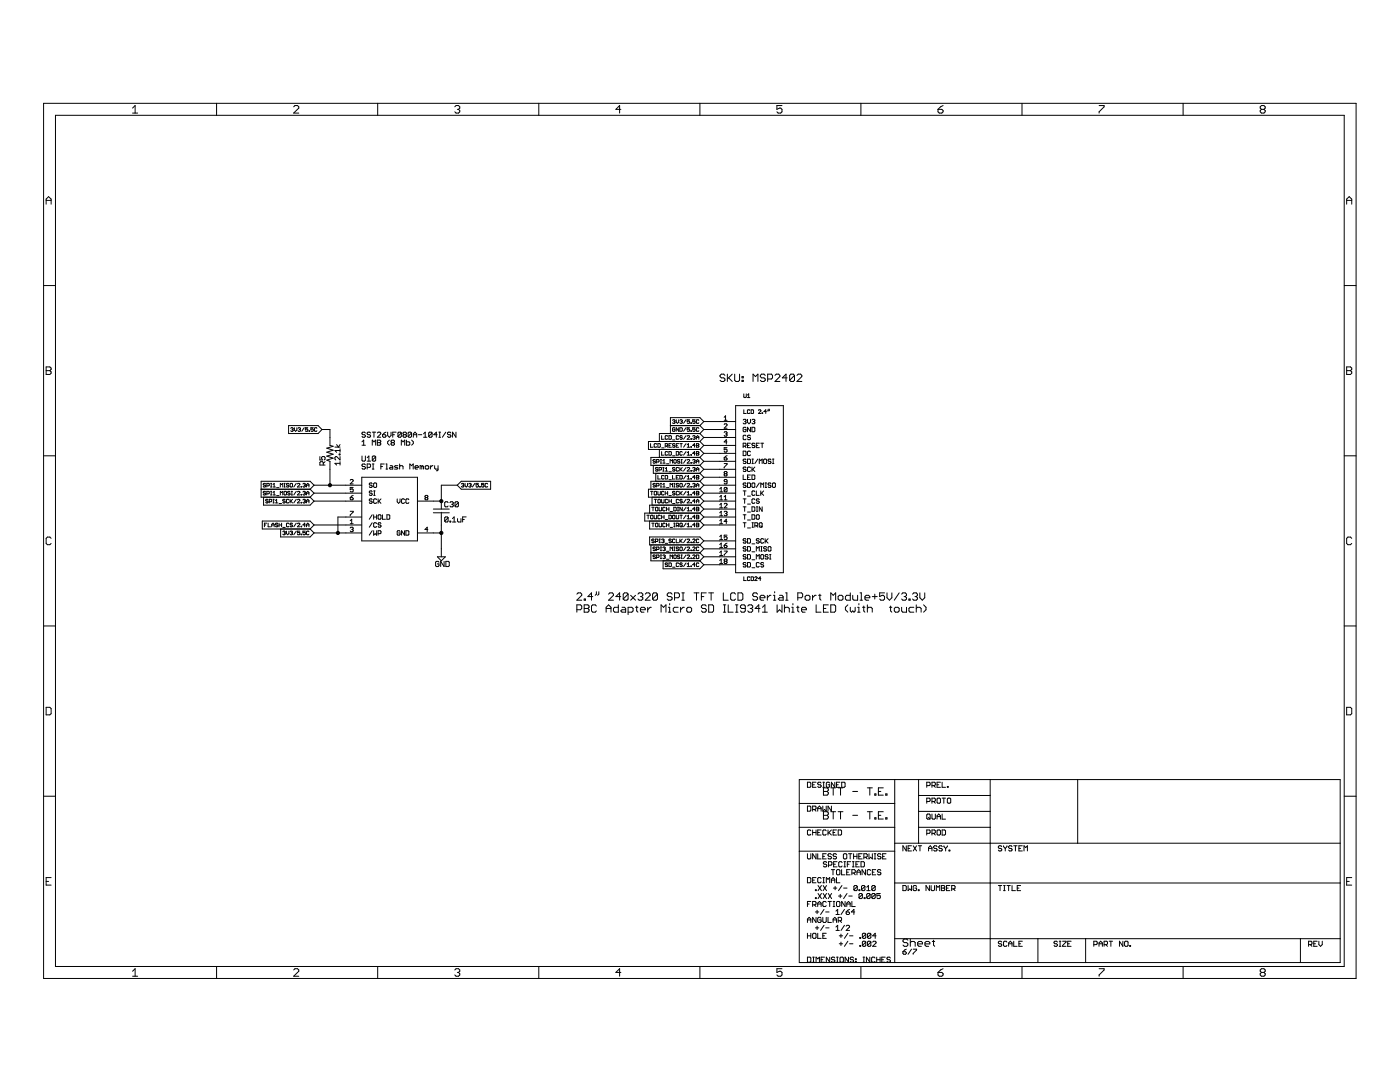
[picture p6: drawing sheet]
<svg xmlns="http://www.w3.org/2000/svg" width="279mm" height="216mm" viewBox="0 0 279 216" stroke-linecap="round" stroke-linejoin="round" font-family="sans-serif">
<g fill="none" stroke="#000" stroke-width=".2">
<path d="M8.7 20.6h261.9v174.6h-261.9zM9.2 40h1M11.1 23h257.2v169.8h-257.2zM26.5 21.6l.5-.5v1.5M26.5 22.6h1M43.2 20.6v2.4M58.6 21.3l.3-.2h.5l.2 .2v.3l-1 1h1M75.4 20.6v2.4M90.8 21.3l.2-.2h.5l.3 .2v.3l-.3 .2M91.3 21.8h.2M91.5 21.8l.3 .3v.2l-.3 .3h-.5l-.2-.3M107.5 20.6v2.4"/>
<path d="M123.9 21.8h-1l.8-.7v1.5M139.7 20.6v2.4M156.1 21.1h-1.1v.7l.6-.2h.2l.3 .2v.5l-.3 .3h-.5l-.3-.3M171.8 20.6v2.4M187.2 21.8h.8l.2 .3v.2l-.2 .3h-.5l-.3-.3zM188.2 21.1l-.5 .2-.5 .5M204 20.6v2.4M219.4 21.1h.9v.2l-.9 1v.3M236.1 20.6v2.4M251.8 21.8l-.3-.2v-.3l.3-.2h.4l.3 .2v.3l-.3 .2M251.8 21.8l-.3 .3v.2l.3 .3h.4l.3-.3v-.2l-.3-.3M251.8 21.8h.4"/>
<path d="M268.8 40h1M8.7 57h2.4M9.2 40.7v-1l.5-.5 .5 .5v1M268.3 57h2.3M268.8 40.7v-1l.5-.5 .5 .5v1M9.2 73.2h.7l.3 .2v.3l-.3 .3 .3 .2v.3l-.3 .2h-.7zM9.2 74h.7M144.7 74.9l-.3-.2h-.4l-.3 .2v.2l.3 .3h.4l.3 .2v.3l-.3 .2h-.4l-.3-.2M145.2 74.7v1.4M145.4 75.4l.7 .7M146.1 74.7l-.9 .9M146.6 74.7v1.2l.3 .2h.5l.2-.2v-1.2"/>
<path d="M148.1 75.1h.2v.3h-.2zM148.1 75.9h.2v.2h-.2zM148.4 78.6l.1 .7 .4-.1v-.6M149.2 79.3h.4M149.2 78.8l.2-.2v.7M150.3 76.1v-1.4l.5 .4 .5-.4v1.4M152.7 74.9l-.2-.2h-.5l-.3 .2v.2l.3 .3h.5l.2 .2v.3l-.2 .2h-.5l-.3-.2M153.2 75.6h.7l.3-.2v-.5l-.3-.2h-.7v1.4M154.7 74.9l.2-.2h.5l.2 .2v.2l-.9 1h.9M157.1 75.4h-1l.8-.7v1.4M158.6 74.9l-1 1M158.6 74.9l-.3-.2h-.5l-.2 .2v1"/>
<path d="M158.6 74.9v1l-.3 .2h-.5l-.2-.2M159 74.9l.3-.2h.5l.2 .2v.2l-1 1h1M268.8 73.2h.7l.3 .2v.3l-.3 .3 .3 .2v.3l-.3 .2h-.7zM268.8 74h.7M8.7 91h2.4M52.1 97.6h9.8M52.6 99.2v1.6h9.3l.8-.8M53 98.2l-.1-.2-.4 .2 .2 .2 .3 .1-.1 .3-.4-.1M53 96.6l-.3-.1-.2 .2 .4 .1 .1 .3-.1 .1-.4-.1M53.3 96.9l.4-.1-.1-.3h-.3v.7M53.3 98.5l.4-.1-.1-.4h-.3v.8M53.5 99.8l-.1-.2-.4 .2 .1 .2 .4 .1-.1 .3-.4-.2"/>
<path d="M54 96.5h.2M54 97.2h.2M54 98h.2M54 98.8h.2M54.1 96.5v.7M54.1 98v.8M54.5 97.2h.5M54.5 96.7l.2-.2v.7M54.5 98.3l.2-.3v.8M54.5 98.8h.5M54.5 99.6h.2M54.6 99.6v.8"/>
<path d="M55 99.9l.2-.3v.8M55.2 98.9h.5M55.2 97.3h.5M55.9 97.2v-.7l.3 .2 .2-.2v.7M55.9 98.8v-.8l.3 .3 .2-.3v.8M56.7 96.5h.2M56.7 97.2h.2M56.8 98l.4 .2v.5l-.2 .1-.3-.1zM56.8 96.5v.7M56.9 99.8l-.1-.2-.4 .2 .2 .2 .3 .1-.1 .3-.4-.2M57.6 84.9h5.9l.8 .8-.8 .8h-5.9zM57.7 96.6l-.4-.1-.1 .2 .3 .1 .2 .3-.2 .1-.3-.1"/>
<path d="M57.7 99.8l-.2-.2-.3 .2v.4l.1 .2 .4-.2M57.9 98.2l-.1-.2-.4 .2 .1 .2 .4 .1-.1 .3-.4-.1M57.9 96.6l.1-.1 .4 .1v.5l-.1 .1-.4-.1zM57.9 99.6v.8M58 85.5l.4-.2 .1 .2-.1 .2M58 100l.4 .4M58.1 98h.3M58.1 98.8h.3M58.3 98v.8M58.3 85.7h.1M58.4 85.7l.1 .1-.1 .3-.4-.1M58.4 99.6l-.5 .5"/>
<path d="M58.8 85.3v.5l.2 .3 .2-.3v-.5M59.1 98l-.5 .8M59.1 96.5l-.5 .7M59.1 99.6l-.5 .8M59.4 98.2l.1-.2 .3 .2-.4 .6h.4M59.4 96.6l.1-.1 .3 .1-.4 .6h.4M59.4 99.8l.1-.2 .3 .2-.4 .6h.4M59.5 85.5l.3-.2 .2 .2-.2 .2M59.7 85.7h.1M59.8 85.7l.2 .1-.2 .3-.3-.1M60.1 97.1l.1 .1zM60.1 98.7l.1 .1z"/>
<path d="M60.5 96.6l.3-.1 .1 .1-.1 .2M60.5 98.2l.3-.2 .1 .2-.1 .2M60.5 99.8l.3-.2 .1 .2-.1 .2M60.7 100h.1M60.7 98.4h.1M60.7 96.8h.1M60.7 85.3l-.5 .8M60.8 96.8l.1 .1-.1 .3-.3-.1M60.8 98.4l.1 .1-.1 .3-.3-.1M60.8 100l.1 .1-.1 .3-.3-.2M61.2 100h.5M61.2 98.4h.5"/>
<path d="M61.2 96.8h.5M61.2 97.2v-.5l.2-.2 .3 .2v.5M61.2 98.8v-.5l.2-.3 .3 .3v.5M61.4 85.3h-.5v.4l.3-.1 .2 .1-.1 .4-.4-.1M61.7 86l.1 .1zM61.9 97.6l.8 .8M61.9 99.2l.8 .8M62.5 85.3h-.5v.4l.3-.1 .2 .1-.1 .4-.4-.1M62.7 100h9.5M62.7 98.4h9.5M62.7 96.8h9.5M62.7 96.8l-.8-.8h-9.8v3.2h9.8"/>
<path d="M62.7 98.4l-.8 .8M62.7 96.8l-.8 .8M63.2 85.5l-.1-.2-.3 .2v.5l.1 .1 .3-.1M63.8 91.1v.7h.5l-.1-.5 .1-.2h.4l.2 .2v.3l-.2 .2M64.3 85.7h1.5v3.2l.7 .1-1.3 .4 1.3 .4-1.3 .4 1.3 .4-1.3 .4 1.3 .4-1.3 .4 .6 .3v4.7M64.5 92.8v-.5l-.2-.2h-.3l-.2 .2v.5h1.1M64.9 92.1l-.4 .4M66.8 89.2h1.1M67.2 88.7l.3 .5 .4-.5M67.7 90.6h.2v.2h-.2zM67.9 92.5h-1.1l.4 .3M67.9 89.6v.7"/>
<path d="M67.9 91.1v.7l-.7-.7h-.2l-.2 .2v.3l.2 .2M67.9 92.1v.7M67.9 89.9h-1.1l.4 .4M69.9 95.8l.1-.1 .5 .1-.6 .8h.6M69.9 99.3h.4l.2 .3-.5 .1zM70.5 97.3h-.6v.4l.3-.1 .3 .1-.2 .4-.4-.1M70.5 98.8l-.6 .5M72.2 95.2h11.1v12.7h-11.1zM72.2 91v.8l.2 .2h.3l.2-.2v-.8M72.2 88.8h.7M72.2 88.2l.4-.4v1M72.9 86.4l-.2-.2h-.3l-.2 .2 .2 .3h.3l.2 .2-.2 .3h-.3l-.2-.1"/>
<path d="M72.9 92.8l-.2-.2h-.3l-.2 .2 .2 .3h.3l.2 .2-.2 .3h-.3l-.2-.2M73.3 92h.7M73.3 91.3l.3-.3v1M73.3 93.3h.5l.2-.2v-.3l-.2-.2h-.5v1M74 86.4l-.2-.2h-.4l-.1 .4 .1 .1h.4l.2 .4-.2 .1h-.4l-.1-.1M74.3 99.7l-.2-.2-.4 .2 .2 .3 .4 .1-.2 .3-.4-.1M74.3 96.5l-.2-.1-.4 .1 .2 .3 .4 .2-.2 .3-.4-.2M74.3 98.1l-.2-.1-.4 .1 .2 .3 .4 .2-.2 .2-.4-.1M74.3 88.8v-1l.3 .4 .4-.4v1M74.3 92.6h.3M74.3 93.6h.3M74.3 86.2h.7"/>
<path d="M74.5 92.6v1M74.6 96.5l.1-.1 .5 .1v.6l-.2 .2-.4-.2zM74.6 98h.3M74.6 98.8h.3M74.6 86.2v1M74.7 98v.8M75 91.2l-.2-.2h-.3l-.2 .2v.6M75 91.2v.6l-.2 .2h-.3l-.2-.2M75 91.2l-.7 .6M75.2 99.7l-.2-.2-.4 .2v.6l.1 .1 .5-.1M75.3 87.8h.5l.2 .2-.2 .3 .2 .4-.2 .1h-.5zM75.3 86.4l.2-.2h.3l.2 .2v.2l-.7 .6h.7"/>
<path d="M75.3 88.3h.5M75.5 99.5v.9M75.6 100l.4 .4M76 93.1h.3M76 99.5l-.5 .6M76.3 86.7h.6l.1 .4-.1 .1h-.4l-.2-.1zM76.7 92.6h-.7v1M77 92.6h.2v1M77 93.6h.4M77 86.2l-.7 .5M77.4 86.2v.7l.3 .3 .3-.3v-.7M77.7 87.8l-.3 .4v.3l.3 .3"/>
<path d="M77.9 92.9h.3l.2 .2v.5h-.5l-.2-.2 .2-.1h.5M78.2 88.3l-.2 .2 .2 .3h.3l.2-.1-.2-.4M78.2 88.3l-.2-.1 .2-.4h.3l.2 .2-.2 .3M78.2 88.3h.3M78.4 86.7h.3M79.1 86.2h-.7v1M79.3 99.5v.6l.2 .3 .3-.3v-.6M79.4 92.9h-.5l-.2 .2 .7 .3-.2 .2h-.5M79.8 93.1l.1-.2h.4l.1 .2v.5M79.8 92.6v1M80.1 86.4l-.2-.2h-.3l-.2 .2v.7M80.1 86.4v.7l-.2 .1h-.3l-.2-.1"/>
<path d="M80.1 88.8v-1l.3 .4 .4-.4v1M80.1 86.4l-.7 .7M80.6 86.7l-.2-.1 .2-.4h.3l.2 .2-.2 .3M80.6 86.7l-.2 .2 .2 .3h.3l.2-.1-.2-.4M80.6 86.7h.3M80.7 99.7l-.1-.2-.5 .2v.6l.2 .1 .4-.1M81.1 87.8v1h.5l.2-.1v-.4l-.2-.1h-.5M81.6 99.7l-.2-.2-.4 .2v.6l.2 .1 .4-.1M81.8 93.6v-1l.3 .3 .4-.3v1M82.1 86.4v.7l-.1 .1h-.4l-.2-.1M82.1 86.4l-.7 .7M82.1 86.4l-.1-.2h-.4l-.2 .2v.7"/>
<path d="M82.1 87.8l.4 .4v.3l-.4 .3M82.5 87.2v-.6l.3-.4 .4 .4v.6M82.5 86.7h.7M82.8 93.3h.7l-.2-.4h-.3l-.2 .2v.3l.2 .2h.3M83.3 100h4.8M83.5 86.7h.7M84.2 93.1l-.4-.2v.7M84.2 93.1v.5M84.2 93.1l.1-.2 .2 .2v.5M84.5 86.6l.4-.4v1M84.5 87.2h.7M85 99.3l-.2 .1 .2 .3 .4-.1-.1-.3"/>
<path d="M85 99.3h.3M85 99.3l-.2-.2 .2-.3 .4 .2-.1 .3M85 92.9h.4l.2 .2v.3l-.2 .2h-.4l-.1-.2v-.3zM85.9 92.9v.7M86.2 86.4l-.6 .7M86.2 86.4l-.1-.2h-.4l-.1 .2v.7M86.2 86.4v.7l-.1 .1h-.4l-.1-.1M86.4 92.9l-.5 .4M86.7 92.9v.5l.2 .2h.5M87.2 86.7h-.6l.5-.5v1M87.4 92.9v.9l-.3 .1M87.6 86.2h.3"/>
<path d="M87.6 87.2h.3M87.8 86.2v1M89 86.2l-.7 1M90 86.4l-.2-.2h-.3l-.2 .2 .2 .3h.3l.2 .2-.2 .3h-.3l-.2-.1M91 86.2v1l-.7-1v1M91.2 96.8h-3.1v4.8M91.2 96.8l.9-.8h5.8v1.6h-5.8zM92.1 96.6l.3-.1 .2 .1-.2 .2M92.3 96.8h.1M92.4 96.8l.2 .1-.2 .3-.3-.1M92.8 96.5v.4l.2 .3 .3-.3v-.4M93.5 96.6l.4-.1 .1 .1-.1 .2"/>
<path d="M93.8 96.8h.1M93.9 96.8l.1 .1-.1 .3-.4-.1M94.8 96.5l-.5 .7M95.5 96.5h-.5v.3l.2-.1 .3 .1-.1 .4-.4-.1M95.7 97.1l.1 .1zM96.6 96.5h-.5v.3l.2-.1 .3 .1-.1 .4-.4-.1M97.3 96.6l-.1-.1-.4 .1v.5l.1 .1 .4-.1M129.8 88.5v.7h.5M129.8 98h.5M130.1 98v.8M130.1 99.2v1.6M130.4 92.9v1.5h9.3"/>
<path d="M130.6 99.6h.4M130.7 98l.3 .2-.1 .6-.3-.1zM130.8 96.6l-.3-.1-.2 .2 .4 .1 .1 .3-.1 .1-.4-.1M130.8 91.8l-.3-.1-.2 .2 .4 .2 .1 .2-.1 .1-.4-.1M130.8 99.6v.8M130.9 94.4v1.6M131 96.9l.5-.1-.1-.3h-.4v.7M131 88.6l-.1-.1-.3 .1v.5l.1 .1 .3-.1M131 92.2l.5-.1-.1-.4h-.4v.7M131.3 99.8l.1-.2 .4 .2v.4l-.1 .2-.4-.2zM131.3 93.4l-.4-.1-.1 .2 .4 .1 .1 .3-.1 .1-.4-.1M131.3 88.5l.5 .1v.5l-.1 .1h-.4z"/>
<path d="M131.3 94.9v.7h.5M131.3 98v.7l.1 .1 .4-.1v-.7M131.5 93.8h.4l.1-.4-.5-.1v.7M131.6 89.7v1.6M131.8 96.5h.2M131.8 97.2h.2M131.8 91.7h.2M131.8 92.4h.2M131.9 91.7v.7M131.9 96.5v.7M132 89.4h.5M132 86.9v.8h.5"/>
<path d="M132 90.1v.7h.5M132 99.6l.1 .8 .4-.2v-.6M132.3 97.2h.5M132.3 91.9l.2-.2v.7M132.3 96.7l.2-.2v.7M132.3 92.4h.5M132.3 93.3h.2M132.3 94h.2M132.4 93.3v.7M132.5 98.2l-.1-.2-.4 .2 .1 .6 .4-.1M132.5 95l-.1-.1-.4 .1 .1 .6 .4-.1M132.8 98.4h.4"/>
<path d="M132.8 89h.3l.1-.4-.4-.1v.7M132.8 94.9l.4 .1v.5l-.1 .1h-.3zM132.8 98v.8M132.8 93.5l.2-.2v.7M132.8 94h.4M133 89l.2 .2M133 92.5h.5M133 97.3h.5M133.2 90.2l-.1-.1-.3 .1v.5l.1 .1 .3-.1M133.2 87.1l-.1-.2-.3 .2v.4l.1 .2 .3-.2M133.2 99.8l-.1-.2-.3 .2v.4l.1 .2 .3-.2M133.2 98v.8"/>
<path d="M133.5 100h.5M133.5 95.7h.5M133.5 88.9h.2M133.5 86.9l.5 .2v.4l-.1 .2h-.4zM133.5 90.1l.5 .1v.5l-.1 .1h-.4zM133.5 99.6v.8M133.5 98.9h.5M133.5 94.1h.5M133.7 92.4v-.7l.3 .2 .2-.2v.7M133.7 97.2v-.7l.3 .2 .2-.2v.7M133.8 84.9h5.9M134 88.5h-.5v.7h.5"/>
<path d="M134 99.6v.8M134.2 83.9l.4-.1 .1 .1-.1 .2M134.2 94.9v.7h.5M134.2 91h.5M134.2 87.8h.5M134.5 84.1h.1M134.5 96.5h.2M134.5 97.2h.2M134.6 91.7l.4 .1v.5l-.2 .1-.3-.1zM134.6 84.1l.1 .1-.1 .3-.4-.1M134.6 96.5v.7M134.7 98.2l-.1-.2-.4 .2 .1 .2 .4 .1-.1 .3-.4-.1"/>
<path d="M134.7 85.5l-.1-.2-.4 .2v.5l.1 .1 .4-.1v-.3h-.2M134.7 88.6l-.4-.1-.1 .3 .4 .1 .1 .2-.1 .1-.4-.1M134.7 93.4l-.4-.1-.1 .2 .4 .1 .1 .3-.1 .1-.4-.1M135 95.2h.2M135 88.9h.2M135 83.8v.4l.2 .3 .2-.3v-.4M135 90.1l.4 .1v.5l-.1 .1h-.3zM135.4 96.6l-.3-.1-.1 .2 .3 .1 .1 .3-.1 .1-.3-.1M135.4 98.2l-.1-.2-.3 .2v.5l.1 .1 .3-.1M135.4 93.4l-.1-.1-.3 .1v.5l.1 .1 .3-.1M135.4 87.1l-.1-.2-.3 .2v.4l.1 .2 .3-.2M135.4 85.3v.8l-.4-.8v.8"/>
<path d="M135.4 88.5h-.4v.7h.4M135.4 94.9h-.4v.7h.4M135.4 99.8l-.1-.2-.3 .2v.4l.1 .2 .3-.2M135.7 91.8l-.4-.1-.1 .2 .4 .2 .1 .2-.1 .1-.4-.1M135.7 85.3l.5 .2v.5l-.2 .1h-.3zM135.7 93.3v.7M135.7 94.9l.5 .1v.5l-.2 .1h-.3zM135.7 98v.8M135.7 83.9l.3-.1 .2 .1-.2 .2M135.7 88.5h.5M135.8 98.4l.4 .4M135.8 96.5l.4 .1v.5l-.2 .1-.3-.1z"/>
<path d="M135.8 93.6l.4 .4M135.9 84.1h.1M135.9 88.5v.7M135.9 91.7h.3M135.9 92.4h.3M136 84.1l.2 .1-.2 .3-.3-.1M136 91.7v.7M136.2 99.8l-.2-.2-.3 .2 .5 .4-.2 .2-.3-.2M136.2 87.1l-.4-.2-.1 .3 .3 .1 .2 .2-.2 .2-.3-.2M136.2 90.2l-.2-.1-.3 .1v.5l.1 .1 .4-.1M136.2 98l-.5 .5M136.2 93.3l-.5 .5"/>
<path d="M136.9 85.3l-.5 .8M136.9 83.8l-.5 .7M136.9 88.5l-.5 .7M136.9 90.1l-.5 .7M136.9 94.9l-.5 .7M136.9 98l-.5 .8M136.9 99.6l-.5 .8M136.9 91.7l-.5 .7M136.9 96.5l-.5 .7M136.9 93.3l-.5 .7M136.9 86.9l-.5 .8M137.1 96.6l.2-.1 .3 .1-.5 .6h.5"/>
<path d="M137.1 99.8l.2-.2 .3 .2-.5 .6h.5M137.1 87.1l.2-.2 .3 .2-.5 .6h.5M137.1 91.8l.2-.1 .3 .1-.5 .6h.5M137.1 93.4l.2-.1 .3 .1-.5 .6h.5M137.1 89.2h.5M137.1 88.8l.3-.3v.7M137.1 90.3l.3-.2v.7M137.1 95.1l.3-.2v.7M137.1 98.3l.3-.3v.8M137.1 90.8h.5M137.1 95.6h.5M137.1 98.8h.5"/>
<path d="M137.6 85.3h-.5v.4l.3-.1 .2 .1-.1 .4-.4-.1M137.6 83.8h-.5v.3l.3-.1 .2 .1-.1 .4-.4-.1M137.9 86l.1 .1zM137.9 84.4l.1 .1zM137.9 87.5l.1 .2zM137.9 89.1l.1 .1zM137.9 90.7l.1 .1zM137.9 92.3l.1 .1zM137.9 93.9l.1 .1zM137.9 95.5l.1 .1zM137.9 97.1l.1 .1zM137.9 98.7l.1 .1z"/>
<path d="M138.2 87.1l.4-.2 .1 .2-.1 .2M138.2 91.8l.4-.1 .1 .1-.1 .3M138.2 93.4l.4-.1 .1 .1-.1 .2M138.2 96.6l.4-.1 .1 .1-.1 .2M138.5 96.8h.1M138.5 87.3h.1M138.5 93.6h.1M138.5 92.1h.1M138.6 96.8l.1 .1-.1 .3-.4-.1M138.6 87.3l.1 .1-.1 .3-.4-.2M138.6 92.1l.1 .1-.1 .2-.4-.1M138.6 93.6l.1 .2-.1 .2-.4-.1"/>
<path d="M138.7 100h-.5l.4-.4v.8M138.7 98.4h-.5l.4-.4v.8M138.7 95.2h-.5l.4-.3v.7M138.7 88.9h-.5l.4-.4v.7M138.7 85.3h-.5v.4l.3-.1 .2 .1-.1 .4-.4-.1M138.7 83.8h-.5v.3l.3-.1 .2 .1-.1 .4-.4-.1M138.7 90.5h-.5l.4-.4v.7M139 94.9l.5 .1-.2 .2 .2 .3-.2 .1h-.3zM139 100h.5M139 98.4h.3M139 96.8h.5M139 87.3h.5"/>
<path d="M139 95.2h.3M139 88.5l.5 .1-.2 .3 .2 .2-.2 .1h-.3zM139 88.9h.3M139 93.6h.5M139 92.1h.5M139 90.1l.5 .1-.2 .3 .2 .2-.2 .1h-.3zM139 87.7v-.5l.2-.3 .3 .3v.5M139 92.4v-.5l.2-.2 .3 .2v.5M139 94v-.5l.2-.2 .3 .2v.5M139 97.2v-.5l.2-.2 .3 .2v.5M139 98l.5 .2-.2 .2 .2 .3-.2 .1h-.3zM139 90.5h.3"/>
<path d="M139.5 85.5l-.2-.2-.3 .2v.5l.1 .1 .4-.1M139.5 83.9l-.2-.1-.3 .1v.5l.1 .1 .4-.1M139.7 84.9l.8 .8M139.7 88.1l.8 .8M139.7 97.6l.8 .8M139.7 99.2l.8 .8M139.7 86.5h-8.1v1.6M139.7 96h-9.8v1.6M139.7 97.6h-10.3v1.6h10.3M139.7 88.1h-10.3v1.6h10.3M139.7 91.3h-9.8v1.6h9.8M139.7 89.7l.8 .8"/>
<path d="M139.7 94.4l.8 .8M139.7 91.3l.8 .8M139.7 96l.8 .8M139.7 92.9l.8 .7M139.7 86.5l.8 .8M140.5 100h6.3M140.5 98.4h6.3M140.5 96.8h6.3M140.5 84.1h6.3M140.5 87.3h6.3M140.5 85.7h6.3M140.5 95.2h6.3"/>
<path d="M140.5 88.9h6.3M140.5 93.6h6.3M140.5 92.1h6.3M140.5 85.7l-.8 .8M140.5 84.1l-.8-.8h-5.9v3.2M140.5 84.1l-.8 .8M140.5 88.9l-.8 .8M140.5 90.5l-.8 .8M140.5 90.5h6.3M140.5 95.2l-.8 .8M140.5 98.4l-.8 .8M140.5 100l-.8 .8"/>
<path d="M140.5 92.1l-.8 .8M140.5 96.8l-.8 .8M140.5 93.6l-.8 .8M140.5 87.3l-.8 .8M143.6 99.7h.6M143.6 98.1h.6M143.6 97.6l.3-.3v.8M143.6 99.1l.3-.3v.9M144.5 99.7h.6M144.5 84.7l.2-.1 .4 .1-.6 .7h.6M144.5 83.3l.3-.3v.9M144.5 99.1l.3-.3v.9"/>
<path d="M144.5 83.9h.6M144.5 86.3l.4-.2 .2 .2-.2 .3M144.5 91.4h.4l.2 .3-.4 .1zM144.5 92.5h.6l-.6 .9M144.7 94.5l-.2-.1 .2-.3 .4 .1-.2 .3M144.7 94.5l-.2 .2 .2 .3 .4-.2-.2-.3M144.7 94.5h.2M144.8 86.6h.1M144.9 86.6l.2 .1-.2 .3-.4-.1M145.1 97.4l-.4-.1-.2 .1v.6M145.1 97.4v.6l-.2 .1-.4-.1M145.1 96.1h-.4l-.2-.1 .2-.3 .4 .1v.6l-.2 .2-.4-.2"/>
<path d="M145.1 89.3h-.6v.5l.3-.2 .3 .2-.2 .4-.4-.1M145.1 88.2h-.6l.4-.5v.9M145.1 90.9l-.6 .5M145.1 97.4l-.6 .6M146.8 80.9h9.5v33.4h-9.5zM148.3 99.5h.6M148.3 98h.6M148.3 94.8v.9h.6M148.3 83.8l.5-.1 .1 .1-.1 .3M148.3 89h.5l.1-.1-.1-.5h-.5v.9M148.3 90h.5l.1 .2v.6l-.1 .1h-.5zM148.4 81.8v.7h.5"/>
<path d="M148.6 84.1h.2M148.6 89l.3 .3M148.6 98v.8M148.6 99.5v.9M148.8 84.1l.1 .2-.1 .3-.5-.2M148.9 96.5l-.1-.1-.5 .1 .2 .3 .4 .2-.1 .3-.5-.2M148.9 85.4l-.1-.1-.5 .1v.6l.2 .1 .4-.1v-.3h-.3M148.9 91.8l-.1-.2-.5 .2 .2 .3 .4 .1-.1 .3-.5-.1M148.9 93.3l-.1-.1-.5 .1 .2 .3 .4 .2-.1 .3-.5-.2M148.9 87l-.1-.2-.5 .2v.6l.2 .1 .4-.1M149.2 83.7v.6l.3 .3 .3-.3v-.6M149.2 91.6h.4l.2 .2v.6l-.2 .1h-.4z"/>
<path d="M149.2 96.4h.4l.2 .1v.6l-.2 .2h-.4zM149.2 95.2h.3M149.2 88.9h.3M149.2 99h.6M149.6 81.9l-.1-.1-.3 .1v.5l.1 .1 .3-.1M149.8 85.3v.8l-.6-.8v.8M149.8 87l-.5-.2-.1 .3 .4 .2 .2 .3-.2 .1-.4-.1M149.8 88.4h-.6v.9h.6M149.8 90.2l-.2-.2-.4 .2v.6l.1 .1 .5-.1M149.8 93.3l-.2-.1-.4 .1v.6l.1 .2 .5-.2M149.8 94.8h-.6v.9h.6M149.9 81.8l.5 .1-.1 .6h-.4z"/>
<path d="M150.1 83.8l.4-.1 .1 .1-.1 .3M150.1 96.5l.1-.1 .4 .1v.6l-.1 .2-.4-.2zM150.1 94.8h.4l.1 .1v.6l-.1 .2h-.4zM150.1 85.3h.4l.1 .1v.6l-.1 .1h-.4zM150.1 93.2v.9M150.1 92.5h.3M150.1 91.6h.3M150.2 93.6l.4 .5M150.2 91.6v.9M150.4 84.1h.1M150.5 84.1l.1 .2-.1 .3-.4-.2M150.6 99.7l-.1-.2-.4 .2v.6l.1 .1 .4-.1"/>
<path d="M150.6 98.1l-.1-.1-.4 .1v.6l.1 .1 .4-.1M150.6 88.6l-.1-.2-.4 .2 .1 .3 .4 .1-.1 .3-.4-.1M150.6 93.2l-.5 .6M150.9 98v.8h.6M150.9 88.9h.3M151.2 91.6l-.6 .9M151.4 81.9l.1-.1 .3 .1-.4 .6h.4M151.5 99.7l-.1-.2-.5 .2 .2 .3 .4 .1-.1 .3-.5-.1M151.5 88.4h-.6v.9h.6M151.5 92.5v-.9l.3 .3 .3-.3v.9M151.5 96.4l-.6 .9M151.8 88.4h.6"/>
<path d="M151.8 97.3v-.9l.3 .3 .3-.3v.9M151.8 98v.8M152 98.4l.4 .4M152.1 82.4l.1 .1zM152.1 88.4v.9M152.4 91.8l.1-.2 .5 .2v.6l-.2 .1-.4-.1zM152.4 98l-.6 .6M152.7 97.3h.3M152.7 96.4h.3M152.8 96.4v.9M153 82.1h-.5l.3-.3v.7M153.3 81.6l-.1 .4"/>
<path d="M153.5 81.6l-.1 .4M153.9 96.5l-.2-.1-.4 .1 .1 .3 .5 .2-.2 .3-.4-.2M153.9 91.8l-.2-.2-.4 .2 .1 .3 .5 .1-.2 .3-.4-.1M154.2 96.5l.1-.1 .4 .1v.6l-.1 .2-.4-.2zM154.2 92.5h.3M154.2 91.6h.3M154.3 91.6v.9M268.3 91h2.3M10.2 107.4l-.3-.2h-.4l-.3 .2v1l.3 .3h.4l.3-.3M52.8 104.8h.2M53.3 104.4h-.5v.7M53.5 104.4v.7h.5"/>
<path d="M53.7 100.1l.5-.1-.1-.4h-.4v.8M54.2 104.8h.5M54.2 105.1v-.5l.3-.2 .2 .2v.5M54.5 100.4h.2M55 100.4h.5M55.5 104.5l-.2-.1-.3 .1 .1 .3 .4 .1-.2 .2-.3-.1M55.7 104.8h.5M55.7 104.4v.7M55.7 100.5h.5M56 105.6v1.5h5.9l.8-.8M56.2 104.4v.7M56.4 106.1l.4-.1 .1 .1-.1 .2"/>
<path d="M56.4 105.2h.5M56.7 106.3h.1M56.8 106.3l.1 .2-.1 .2-.4-.1M57.2 106v.5l.2 .2 .3-.2v-.5M57.7 104.5l-.2-.1-.3 .1v.5l.1 .1 .4-.1M57.9 106.1l.4-.1 .1 .1-.1 .2M58.1 106.3h.2M58.3 106.3l.1 .2-.1 .2-.4-.1M58.4 104.5l-.1-.1-.4 .1 .1 .3 .4 .1-.1 .2-.4-.1M59.1 106l-.5 .7M59.1 104.4l-.5 .7M59.4 104.5l.1-.1 .3 .1-.4 .6h.4"/>
<path d="M59.8 106h-.4v.3l.2-.1 .2 .1-.1 .4-.3-.1M60.1 106.6l.1 .1zM60.1 100.2l.1 .2zM60.1 105l.1 .1zM60.9 104.8h-.4l.3-.4v.7M60.9 106h-.4v.3l.2-.1 .2 .1-.1 .4-.3-.1M61.2 104.8h.5M61.2 100.4v-.5l.2-.3 .3 .3v.5M61.2 105.1v-.5l.2-.2 .3 .2v.5M61.7 106.1l-.1-.1-.4 .1v.5l.1 .1 .4-.1M61.9 105.6l.8 .7M62.7 104.8l-.8-.8h-9.6v1.6h9.6"/>
<path d="M62.7 104.8h9.5M62.7 106.3h9.5M62.7 104.8l-.8 .8M69.9 105.3l.4-.1 .2 .1-.2 .3M69.9 103.9l.3-.3v.9M69.9 104.5h.6M69.9 102h.6l-.6 .9M70.2 105.6h.1M70.3 105.6l.2 .2-.2 .3-.4-.2M72.2 103.2h-4.8v3.1M74.3 104.3l-.6 .9M74.3 102.7l-.6 .9"/>
<path d="M74.3 105.9l-.6 .9M74.6 102.7v.9M74.6 105.9v.9l.3-.3 .3 .3v-.9M74.6 103.2h.6M75.2 104.5l-.2-.2-.4 .2v.6l.1 .1 .5-.1M75.2 102.7v.9M75.5 106.5h.4l.1-.2-.1-.4h-.4v.9M75.6 102.7l.4 .2v.6l-.1 .1-.4-.1v-.6zM76 104.5l-.1-.2-.4 .2 .1 .3 .4 .1-.1 .3-.4-.1M76.3 102.7v.9h.6M77.2 102.7h.4l.2 .2v.6l-.2 .1h-.4zM79.8 106l-.1-.1-.4 .1v.6l.1 .2 .4-.2v-.3h-.3"/>
<path d="M80.7 105.9v.9l-.6-.9v.9M81 105.9h.4l.2 .1v.6l-.2 .2h-.4zM83.3 106.3h4.8M85.4 105.6h-.6l.5-.4v.9M86.5 101.6h3.2M86.5 102.3h3.2M87.3 111.1h1.6l-.8 .8zM87.6 112.2l-.2-.2h-.3l-.2 .2v.7l.2 .2h.3l.2-.2v-.4h-.3M88.1 102.2v8.9M88.6 112v1.1l-.7-1.1v1.1M89 112h.5l.2 .2v.7l-.2 .2h-.5zM89.4 100.3l-.1-.2h-.4l-.1 .2v.7l.1 .1h.4l.1-.1"/>
<path d="M89.4 103.3l-.1-.2h-.4l-.1 .2v.7M89.4 103.3v.7l-.1 .2h-.4l-.1-.2M89.4 103.3l-.6 .7M89.8 104h.2v.2h-.2zM89.8 100.3l.2-.2h.3l.2 .2-.2 .3M90.1 100.6h.2M90.3 104.2h.7M90.3 103.5l.3-.4v1.1M90.3 100.6l.2 .2-.2 .3h-.3l-.2-.1M91.3 103.5v.5l.2 .2h.5v-.7M91.5 100.3l-.2-.2h-.3l-.2 .2v.7M91.5 100.3v.7l-.2 .1h-.3l-.2-.1"/>
<path d="M91.5 100.3l-.7 .7M92.3 103.7h.4M93 103.1h-.7v1.1M115.1 118.6l.3-.3h.5l.2 .3v.2l-1 1h1M116.6 119.5h.2v.3h-.2zM118.3 119h-1l.7-.7v1.5M119 118.1v.5l-.2 .2M119.5 118.1v.5l-.2 .2M121.5 118.6l.2-.3h.5l.2 .3v.2l-.9 1h.9M123.9 119h-1l.8-.7v1.5M125.3 118.6v.9l-.2 .3h-.5l-.2-.3M125.3 118.6l-.2-.3h-.5l-.2 .3v.9"/>
<path d="M125.3 118.6l-.9 .9M125.9 118.8l.9 1M126.8 118.8l-.9 1M127.3 118.6l.3-.3h.4l.3 .3v.2l-.3 .2M127.8 119h.2M128 119l.3 .3v.2l-.3 .3h-.4l-.3-.3M128.8 118.6l.2-.3h.5l.3 .3v.2l-1 1h1M129.1 102.8h.5M129.3 102.8v.7M129.6 104v1.6h10.1l.8-.8M129.8 102.9l.2-.1 .3 .1v.5l-.1 .1-.4-.1zM129.9 108.7v3.2h9.8"/>
<path d="M129.9 110.3h9.8M130.1 104.4h.5M130.1 101.2h.5M130.3 101.2v.7M130.3 104.4v.7M130.6 107.7l-.1-.1-.4 .1 .1 .2 .4 .2-.1 .2-.4-.1M130.6 102.8v.6l.1 .1 .3-.1v-.6M130.8 101.3l.1-.1 .4 .1v.5l-.1 .1-.4-.1zM130.8 104.5l.1-.1 .4 .1v.5l-.1 .1-.4-.1zM130.8 109.3l-.1-.1-.4 .1 .2 .2 .3 .1-.1 .3-.4-.1M130.8 110.8l-.1-.1-.4 .1 .2 .3 .3 .1-.1 .3-.4-.1M130.8 108.1h.4l.1-.4-.5-.1v.7"/>
<path d="M131 109.6l.5-.1-.1-.3h-.4v.7M131 111.2l.5-.1-.1-.4h-.4v.8M131.2 118.6l-1 .9M131.2 118.6v.9l-.2 .3h-.5l-.3-.3M131.2 118.6l-.2-.3h-.5l-.3 .3v.9M131.5 104.4v.6l.2 .1 .3-.1v-.6M131.5 101.2v.6l.2 .1 .3-.1v-.6M131.5 107.6h.3M131.5 108.3h.3M131.7 107.6v.7M131.8 102.9l-.1-.1-.4 .1v.5l.1 .1 .4-.1M131.8 110.7h.2"/>
<path d="M131.8 111.5h.2M131.8 109.2h.2M131.8 109.9h.2M131.9 109.2v.7M131.9 110.7v.8M132 103.2h.5M132 102.8v.7M132 107.7l.4-.1 .1 .1-.1 .2M132.3 110.8l.3-.1 .2 .1-.2 .3M132.3 109.3l.3-.1 .2 .1-.2 .2M132.3 107.9h.1M132.3 111.9v1.6h7.4l.8-.8"/>
<path d="M132.4 107.9l.1 .2-.1 .2-.4-.1M132.5 109.5h.1M132.5 111.1h.1M132.5 102.8v.7M132.6 109.5l.2 .1-.2 .3-.3-.1M132.6 111.1l.2 .1-.2 .3-.3-.1M132.8 103.7h.4M132.8 104.5l-.2-.1-.3 .1v.5l.1 .1 .4-.1M132.8 101.3l-.2-.1-.3 .1v.5l.1 .1 .4-.1M132.8 108.4h.4M133 104.8h.5M133 101.2v.7"/>
<path d="M133 104.4v.7M133 101.6h.5M133 111.6h.5M133 110h.5M133.2 112.4l-.1-.1-.3 .1 .1 .3 .3 .1-.1 .3-.3-.2M133.5 112.3l.5 .1v.5l-.1 .2h-.4zM133.5 101.2v.7M133.5 102.8l.5 .1v.5l-.1 .1h-.4zM133.5 104.4v.7M133.7 109.9v-.7l.3 .2 .2-.2v.7M133.7 111.5v-.8l.3 .3 .2-.3v.8M133.7 105.2h.5"/>
<path d="M133.7 102.1h.5M134 107.7l-.4-.1-.1 .2 .4 .1 .1 .3-.1 .1-.4-.1M134.1 118.6l-.2-.3h-.5l-.2 .3v.2l.2 .2h.5l.2 .3v.2l-.2 .3h-.5l-.2-.3M134.2 113.2h.5M134.2 102.9l.1-.1 .4 .1v.5l-.1 .1-.4-.1zM134.2 100.5h.5M134.5 110.8l.1-.1 .4 .1v.6l-.2 .1-.3-.1zM134.5 101.2l.5 .1v.5l-.2 .1h-.3zM134.5 104.4h.2M134.5 105.1h.2M134.5 109.2h.2M134.5 109.9h.2"/>
<path d="M134.6 104.4v.7M134.6 109.2v.7M134.6 119.3h.7l.3-.3v-.4l-.3-.3h-.7v1.5M134.7 107.7l-.1-.1-.4 .1v.5l.1 .1 .4-.1M135 102.8l.1 .7 .3-.1v-.6M135 104.9h.3l.1-.4-.4-.1v.7M135 107.6v.7h.4M135.2 101.2h.2M135.2 101.9h.2M135.2 104.9l.2 .2M135.3 101.2v.7M135.4 112.4l-.1-.1-.3 .1v.5l.1 .2 .3-.2"/>
<path d="M135.4 109.3l-.3-.1-.1 .2 .3 .1 .1 .3-.1 .1-.3-.1M135.7 110.8l-.1-.1-.4 .1 .1 .3 .4 .1-.1 .3-.4-.1M135.7 107.6v.7M135.7 102.8h.5M135.8 104.4l.4 .1v.5l-.2 .1-.3-.1zM135.8 109.2l.4 .1v.5l-.2 .1-.3-.1zM135.8 107.9l.4 .4M135.9 102.8v.7M135.9 104.9l.3 .2M135.9 110.7h.3M135.9 111.5h.3M136 110.7v.8"/>
<path d="M136.1 119.8h.5M136.1 118.3h.5M136.2 112.4l-.2-.1-.3 .1 .5 .5-.2 .2-.3-.2M136.2 107.6l-.5 .5M136.2 101.2v.7l-.5-.7v.7M136.3 118.3v1.5M136.9 101.2l-.5 .7M136.9 102.8l-.5 .7M136.9 104.4l-.5 .7M136.9 112.3l-.5 .8M136.9 107.6l-.5 .7M136.9 110.7l-.5 .8"/>
<path d="M136.9 109.2l-.5 .7M137.1 113.1h.5M137.1 107.7l.2-.1 .3 .1-.5 .6h.5M137.1 109.3l.2-.1 .3 .1-.5 .6h.5M137.1 110.8l.2-.1 .3 .1-.5 .7h.5M137.1 105.1h.5M137.1 101.5l.3-.3v.7M137.1 103l.3-.2v.7M137.1 104.6l.3-.2v.7M137.1 112.6l.3-.3v.8M137.1 101.9h.5M137.1 103.5h.5"/>
<path d="M137.9 112.9l.1 .2zM137.9 100.2l.1 .2zM137.9 101.8l.1 .1zM137.9 103.4l.1 .1zM137.9 105l.1 .1zM137.9 108.2l.1 .1zM137.9 109.8l.1 .1zM137.9 111.4l.1 .1zM138.2 107.7l.2-.1 .3 .1-.5 .6h.5M138.2 109.3l.2-.1 .3 .1-.5 .6h.5M138.2 110.8l.2-.1 .3 .1-.5 .7h.5M138.5 118.3h1"/>
<path d="M138.7 104.8h-.5l.4-.4v.7M138.7 103.2h-.5l.4-.4v.7M138.7 101.6h-.5l.4-.4v.7M138.7 112.7h-.5l.4-.4v.8M139 104.8h.3M139 103.2h.3M139 102.8l.5 .1-.2 .3 .2 .2-.2 .1h-.3zM139 104.4l.5 .1-.2 .3 .2 .2-.2 .1h-.3zM139 100.4v-.5l.2-.3 .3 .3v.5M139 101.2l.5 .1-.2 .3 .2 .2-.2 .1h-.3zM139 110.7l.5 .1v.6l-.2 .1h-.3zM139 101.6h.3"/>
<path d="M139 118.3v1.5M139.5 112.4l-.2-.1-.3 .1v.5l.1 .2 .4-.2M139.5 107.7l-.2-.1-.3 .1v.5l.1 .1 .4-.1M139.5 109.3l-.2-.1-.3 .1v.5l.1 .1 .4-.1M139.7 102.4h-11v1.6h11M139.7 102.4l.8 .8M139.7 100.8h-10.1v1.6M139.7 104l.8 .8M139.7 100.8l.8 .8M139.7 108.7l.8 .8M139.7 111.9l.8 .8M139.7 110.3l.8 .8"/>
<path d="M140 119h.5M140.5 104.8h6.3M140.5 103.2h6.3M140.5 112.7h6.3M140.5 109.5h6.3M140.5 111.1h6.3M140.5 107.9h6.3M140.5 107.9l-.8-.8h-10.1v1.6h10.1M140.5 101.6l-.8 .8M140.5 101.6h6.3M140.5 103.2l-.8 .8M140.5 107.9l-.8 .8"/>
<path d="M140.5 111.1l-.8 .8M140.5 109.5l-.8 .8M140.9 118.3h-.9v1.5M141.4 118.3h1M141.9 118.3v1.5M143.6 104.5h.6M143.6 107.1l.3-.3v.9M143.6 111.8l.3-.3v.9M143.6 100.7l.3-.3v.9M143.6 102.3l.3-.3v.9M143.6 103.9l.3-.3v.9M143.6 108.7l.3-.3v.9"/>
<path d="M143.6 110.3l.3-.3v.8M143.6 112.4h.6M143.6 109.3h.6M143.6 110.8h.6M143.6 107.7h.6M143.6 101.3h.6M143.6 102.9h.6M144.4 118.3v1.5h.9M144.5 102.2l.4-.2 .2 .2-.2 .3M144.5 100.6l.2-.2 .4 .2-.6 .7h.6M144.5 108.8h.4l.2 .3-.4 .2zM144.5 110h.6l-.6 .8"/>
<path d="M144.7 112h.2M144.7 112l-.2-.2 .2-.3 .4 .2-.2 .3M144.7 112l-.2 .1 .2 .3 .4-.1-.2-.3M144.8 102.5h.1M144.9 102.5l.2 .1-.2 .3-.4-.1M145.1 106.8h-.6v.4l.3-.1 .3 .1-.2 .5-.4-.2M145.1 104.1h-.6l.4-.5v.9M145.1 108.4l-.6 .4M146.8 118.6l-.2-.3h-.5l-.3 .3v.9l.3 .3h.5l.2-.3M147.3 118.3h.7l.3 .3v.9l-.3 .3h-.7zM148.3 104.3h.6M148.3 102.7h.6"/>
<path d="M148.3 101.1h.6M148.4 115.1v.7h.5M148.6 101.1v.9M148.6 102.7v.9M148.6 104.3v.9M148.9 107.6l-.1-.1-.5 .1 .2 .3 .4 .2-.1 .3-.5-.2M148.9 109.2l-.1-.1-.5 .1 .2 .3 .4 .2-.1 .3-.5-.2M148.9 110.8l-.1-.1-.5 .1 .2 .3 .4 .2-.1 .2-.5-.1M148.9 112.4l-.1-.2-.5 .2 .2 .3 .4 .1-.1 .3-.5-.1M149.2 107.5h.4l.2 .1v.6l-.2 .2h-.4zM149.2 109.1h.4l.2 .1v.6l-.2 .2h-.4zM149.2 110.7h.4l.2 .1v.6l-.2 .1h-.4z"/>
<path d="M149.2 112.2h.4l.2 .2v.6l-.2 .1h-.4zM149.2 100.6h.6M149.2 102.2h.6M149.2 103.8h.6M149.2 105.3h.6M149.6 115.2l-.1-.1-.3 .1v.5l.1 .1 .3-.1M149.9 115.1l.5 .1-.1 .6h-.4zM150.1 104.3h.3M150.1 105.2h.3M150.1 102.7h.4l.1 .2v.6l-.1 .1h-.4zM150.1 101.1h.4l.1 .2v.6l-.1 .1h-.4zM150.1 113.3h.5"/>
<path d="M150.1 110.1h.5M150.1 111.7h.5M150.1 108.5h.5M150.2 104.3v.9M150.6 115.2l.1-.1 .4 .1-.5 .6h.5M150.6 104.9h.5l.1-.1-.1-.5h-.5v.9M150.9 102h.3M150.9 101.1h.3M150.9 110v-.9l.3 .3 .3-.3v.9M150.9 111.5v-.8l.3 .3 .3-.3v.8M150.9 104.9l.3 .3M151.1 102.7l.4 .2v.6l-.1 .1-.5-.1v-.6z"/>
<path d="M151.1 101.1v.9M151.2 118.6l-.3-.3h-.4l-.3 .3v.2l.3 .2h.4l.3 .3v.2l-.3 .3h-.4l-.3-.3M151.5 107.6l-.1-.1-.5 .1 .2 .3 .4 .2-.1 .3-.5-.2M151.5 112.4l-.1-.2-.5 .2v.6l.2 .1 .4-.1M151.7 104.3l.4 .2v.6l-.1 .1-.5-.1v-.6zM151.7 119.3h1v-.3l-.3-.2h-.5l-.2 .2v.5l.2 .3h.5M151.8 110.8l.2-.1 .4 .1v.6l-.1 .1-.5-.1zM151.8 109.1h.3M151.8 110h.3M151.8 104.9l.3 .3M151.8 115.5h-.4l.3-.4v.7M152 109.1v.9"/>
<path d="M152.1 101.1v.9l-.6-.9v.9M152.4 112.4l-.1-.2-.5 .2 .2 .3 .4 .1-.1 .3-.5-.1M152.4 107.6l-.1-.1-.5 .1v.6l.2 .2 .4-.2M152.7 107.5v.9M152.8 107.9l.5 .5M153 109.2l-.2-.1-.4 .1 .1 .3 .5 .2-.2 .3-.4-.2M153.1 118.8v1M153.3 110.8l-.2-.1-.4 .1 .1 .3 .5 .2-.2 .2-.4-.1M153.3 107.5l-.6 .6M153.4 109.1l.5 .1v.6l-.2 .2-.4-.2v-.6zM153.6 111.5h.3M153.6 110.7h.3"/>
<path d="M153.7 110.7v.8M153.9 118.8h-.3l-.5 .5M154.3 119.8h.5M154.3 118.8h.3v1M154.6 118.1v.2M155.6 118.8h.5l.2 .2v.8h-.7l-.3-.3 .3-.2h.7M156.8 119.8h.5M156.8 118.3h.2v1.5M159.2 119.3h.8l.2-.3v-.4l-.2-.3h-.8v1.5M160.7 119l.2-.2h.5l.2 .2v.5l-.2 .3h-.5l-.2-.3zM162.2 118.8v1M162.9 118.8h-.3l-.4 .5"/>
<path d="M163.4 118.8h.5M163.6 118.6v.9l.3 .3M165.8 119.8v-1.5l.5 .5 .5-.5v1.5M167.3 119l.2-.2h.5l.2 .2v.5l-.2 .3h-.5l-.2-.3zM169.7 118.3v1.5h-.7l-.3-.3v-.5l.3-.2h.7M170.2 118.8v.7l.2 .3h.8v-1M171.6 119.8h.5M171.6 118.3h.3v1.5M172.6 119.3h1v-.3l-.2-.2h-.5l-.3 .2v.5l.3 .3h.5M174.1 119h1M174.6 118.6v.9M176.5 118.3h-.9v.7l.4-.2h.3l.2 .2v.5l-.2 .3h-.5l-.2-.3"/>
<path d="M177 118.3v1l.5 .5 .5-.5v-1M179.5 118.3l-1 1.5M179.9 118.6l.3-.3h.5l.2 .3v.2l-.2 .2M180.4 119h.3M180.7 119l.2 .3v.2l-.2 .3h-.5l-.3-.3M181.4 119.5h.2v.3h-.2zM182.1 118.6l.3-.3h.5l.2 .3v.2l-.2 .2M182.6 119h.3M182.9 119l.2 .3v.2l-.2 .3h-.5l-.3-.3M183.6 118.3v1l.5 .5 .5-.5v-1M269.8 107.4l-.3-.2h-.5l-.2 .2v1l.2 .3h.5l.3-.3M8.7 124.9h2.4"/>
<path d="M115.1 121.7h.8l.2-.3v-.5l-.2-.2h-.8v1.5M116.6 120.7h.7l.3 .2v.3l-.3 .2 .3 .3v.2l-.3 .3h-.7zM116.6 121.4h.7M119 120.9l-.2-.2h-.5l-.3 .2v1l.3 .3h.5l.2-.3M121 122.2v-1l.5-.5 .4 .5v1M121 121.4h.9M123.4 120.7v1.5h-.7l-.3-.3v-.5l.3-.2h.7M124.1 121.2h.5l.3 .2v.8h-.8l-.2-.3 .2-.2h.8M125.3 122.2h.8l.2-.3v-.5l-.2-.2h-.8v1.4M126.8 121.2h.5M127.1 120.9v1l.2 .3M127.8 121.7h1v-.3l-.3-.2h-.5l-.2 .2v.5l.2 .3h.5"/>
<path d="M129.3 121.2v1M130 121.2h-.2l-.5 .5M131.9 122.2v-1.5l.5 .5 .5-.5v1.5M133.4 122.2h.5M133.4 121.2h.2v1M133.6 120.4v.3M135.3 121.2h-.7l-.2 .2v.5l.2 .3h.7M135.8 121.2v1M136.6 121.2h-.3l-.5 .5M137.1 121.4l.2-.2h.5l.2 .2v.5l-.2 .3h-.5l-.2-.3zM140.9 120.9l-.2-.2h-.5l-.2 .2v.3l.2 .2h.5l.2 .3v.2l-.2 .3h-.5l-.2-.3M141.4 120.7h.8l.2 .2v1l-.2 .3h-.8z"/>
<path d="M144.4 120.7h.4M144.4 122.2h.4M144.6 120.7v1.5M145.3 120.7v1.5h1M146.8 120.7h.5M146.8 122.2h.5M147 120.7v1.5M148.7 121.4h-.7l-.2-.2v-.3l.2-.2h.5l.2 .2v1l-.2 .3h-.5l-.2-.3M149.2 120.9l.3-.2h.5l.2 .2v.3l-.2 .2M149.7 121.4h.3M150 121.4l.2 .3v.2l-.2 .3h-.5l-.3-.3M151.7 121.4h-1l.7-.7v1.5"/>
<path d="M152.2 121.2l.5-.5v1.5M152.2 122.2h.9M155.1 120.7v1.5l.5-.5 .5 .5v-1.5M156.5 121.4l.3-.2h.5l.2 .2v.8M156.5 120.7v1.5M158 122.2h.5M158 121.2h.2v1M158.2 120.4v.3M159 121.2h.5M159.2 120.9v1l.3 .3M160 121.7h.9v-.3l-.2-.2h-.5l-.2 .2v.5l.2 .3h.5M162.9 120.7v1.5h1"/>
<path d="M164.3 121.4h.5M165.3 120.7h-1v1.5h1M165.8 120.7h.7l.3 .2v1l-.3 .3h-.7zM169.2 120.7l-.5 .5v.5l.5 .5M169.7 121.2v.7l.2 .3 .3-.3 .2 .3 .3-.3v-.7M171.2 121.2h.2v1M171.2 122.2h.4M171.4 120.4v.3M172.1 121.2h.5M172.4 120.9v1l.2 .3M173.1 120.7v1.5M173.1 121.4l.3-.2h.4l.3 .2v.8"/>
<path d="M177.5 121.2h.5M177.7 120.9v1l.3 .3M178.5 121.4l.2-.2h.5l.3 .2v.5l-.3 .3h-.5l-.2-.3zM179.9 121.2v.7l.3 .3h.7v-1M182.4 121.2h-.8l-.2 .2v.5l.2 .3h.8M182.9 121.4l.2-.2h.5l.2 .2v.8M182.9 120.7v1.5M184.3 120.7l.5 .5v.5l-.5 .5M268.3 124.9h2.3M8.7 158.9h2.4M9.2 141.1h.7l.3 .3v1l-.3 .2h-.7zM159.5 155.6h108v36.5h-108z"/>
<path d="M161.1 156.1h.5l.2 .2v.6l-.2 .2h-.5zM162.2 156.6h.3M162.9 156.1h-.7v1h.7M163.9 156.3l-.2-.2h-.3l-.2 .3 .2 .2h.3l.2 .3-.2 .2h-.3l-.2-.2M164.2 157.1h.3M164.2 156.1h.3M164.3 157.2h.8l.2 .2v.3l-.2 .2 .2 .3v.2l-.2 .3h-.8zM164.3 157.9h.8M164.4 156.1v1M165.6 156.3l-.2-.2h-.3l-.2 .2v.6l.2 .2h.3l.2-.2v-.3h-.4M165.8 157.2h1M166.3 157.2v1.5"/>
<path d="M166.6 156.1v1l-.7-1v1M166.9 156.6h.4M167.3 157.2h.9M167.6 156.1h-.7v1h.7M167.7 157.2v1.5M168 156.1h.5l.2 .2v.6l-.2 .2h-.5zM170.2 157.9h1M173.1 157.2h1M173.6 157.2v1.5M174.6 158.4h.2v.3h-.2zM175.3 157.9h.5M176.3 157.2h-1v1.5h1"/>
<path d="M176.8 158.4h.2v.3h-.2zM178.6 155.6v36.5M183.3 155.6v12.7M183.3 158.7h14.3M185 156.8h.5l.1-.2v-.3l-.1-.2h-.5v1M185 159.9h.5l.1-.1v-.4l-.1-.1h-.5v1M186 156.8h.5l.2-.2v-.3l-.2-.2h-.5v1M186 159.9h.5l.2-.1v-.4l-.2-.1h-.5v1M186.3 156.8l.4 .3M186.3 159.9l.4 .4M187 156.6h.3M187 159.4l.2-.1h.3l.2 .1v.7l-.2 .2h-.3l-.2-.2z"/>
<path d="M187.7 156.1h-.7v1h.7M188 156.1v1h.7M188 159.3h.7M188.4 159.3v1M189.1 159.4l.1-.1h.4l.1 .1v.7l-.1 .2h-.4l-.1-.2zM189.1 156.9h.1v.2h-.1zM197.6 155.6v36.5M215.1 155.6v12.7M268.3 158.9h2.3M268.8 141.1h.7l.3 .3v1l-.3 .2h-.7zM9.2 175.9h.5M10.2 175.1h-1v1.5h1"/>
<path d="M159.5 165.1h19.1M159.5 169.8h19.1M159.5 160.3h19.1M161.1 175.1h.5l.2 .2v.7l-.2 .1h-.5zM161.1 160.8h.5l.2 .2v.7l-.2 .2h-.5zM161.1 170.3v.9l.2 .2h.3l.2-.2v-.9M161.8 165.8l-.2-.2h-.3l-.2 .2v.7l.2 .1h.3l.2-.1M161.8 179.9h-.7v1M162.2 161.5h.5l.2-.1v-.4l-.2-.2h-.5v1.1M162.2 165.6v1M162.2 166.1h.7M162.2 175.6h.3"/>
<path d="M162.5 161.5l.4 .4M162.7 177.5h.2v.2h-.2zM162.7 179.1h.2v.2h-.2zM162.9 175.1h-.7v1h.7M162.9 170.3v1.1l-.7-1.1v1.1M162.9 165.6v1M163.2 161.9v-.7l.3-.4 .4 .4v.7M163.2 170.3v1.1h.7M163.2 161.4h.7M163.2 166.1h.3M163.3 176.7l.6 1M163.3 178.3l.6 1"/>
<path d="M163.9 175.3l-.2-.2h-.3l-.2 .2v.7l.2 .1h.3l.2-.1M163.9 165.6h-.7v1h.7M163.9 176.7l-.6 1M163.9 178.3l-.6 1M164.2 176.1h.3M164.2 160.8v1.1l.3-.4 .4 .4v-1.1M164.2 170.9h.3M164.2 175.1h.3M164.3 176.7l.7 1M164.3 178.3l.7 1M164.3 162h.8l.2 .2v.3l-.2 .2 .2 .2v.3l-.2 .2h-.8zM164.3 162.7h.8"/>
<path d="M164.4 175.1v1M164.9 165.8l-.2-.2h-.3l-.2 .2v.7l.2 .1h.3l.2-.1M164.9 170.3h-.7v1.1h.7M164.9 176.1v-1l.3 .4 .4-.4v1M165 176.7l-.7 1M165 178.3l-.7 1M165 172.1l-.2-.2h-.3l-.2 .2 .2 .3h.3l.2 .2-.2 .4h-.3l-.2-.2M165.2 165.6v1M165.2 179.9h.7M165.3 178.3l.7 1M165.4 172.6h.5l.1-.2v-.3l-.1-.2h-.5v1.1M165.4 166.1l.5 .5"/>
<path d="M165.6 179.9v1M165.8 162h1M165.9 173.5h.7M165.9 160.8v1.1l-.7-1.1v1.1M165.9 170.5l-.1-.2h-.4l-.2 .2 .2 .4h.4l.1 .1-.1 .4h-.4l-.2-.2M165.9 176.1v-.6l.4-.4 .3 .4v.6M165.9 165.6l-.7 .7M165.9 175.6h.7M166 178.3l-.7 1M166.2 173.5v1.1M166.3 166.1h.3M166.3 179.9h.3"/>
<path d="M166.3 162v1.4M166.3 177.2h.7M166.4 172.4h.3M166.4 179.9v1M166.7 176.9v.6M166.9 175.1v1h.7M166.9 170.5l-.1-.2h-.4l-.1 .2 .1 .4h.4l.1 .1-.1 .4h-.4l-.1-.2M166.9 165.6h-.6v1h.6M167 171.9h-.6v1.1h.6M167.1 173.5h.3l.2 .2v.7l-.2 .2h-.3l-.2-.2v-.7zM167.1 179.9h.3l.2 .1v.7l-.2 .2h-.3l-.2-.2v-.7zM167.3 162h.9"/>
<path d="M167.3 165.6h.5l.2 .2v.7l-.2 .1h-.5zM167.3 178.8h.7M167.7 178.5v.6M167.7 162v1.4M168 173.5v1.1h.6M168 176.7l-.7 1M168.1 172.1l-.2-.2h-.3l-.2 .2v.7l.2 .2h.3l.2-.2M168.3 170.5l.2-.2h.3l.2 .2v.7l-.2 .2h-.3l-.2-.2zM168.4 177.2h.6M168.4 171.9h.4M168.4 173h.4M168.6 171.9v1.1"/>
<path d="M168.7 179.9v1l-.7-1v1M169 174h.3M169 178.3l-.6 1M169.1 172.4h.3M169.3 170.3h.7M169.4 178.8h.7M169.7 173.5h-.7v1.1h.7M169.7 170.3v1.1M169.8 171.9h-.7v1.1M170 174.2h.5l.2-.2v-.3l-.2-.2h-.5v1.1M170 179.9v1h.7M170.1 171.9h.4"/>
<path d="M170.1 173h.4M170.2 162.7h1M170.3 171.9v1.1M170.3 170.9h.7M170.3 170.3v1.1M170.3 174.2l.4 .4M170.8 172.4h.4M171 170.3v1.1M171 174.6v-.7l.4-.4 .3 .4v.7M171 174h.7M171.1 176.9v.6l-.2 .2h-.3l-.2-.2M171.1 176.9l-.2-.2h-.3l-.2 .2v.6"/>
<path d="M171.1 176.9l-.7 .6M171.4 170.9h.3M171.4 177.5h.2v.2h-.2zM171.5 171.9h-.7v1.1h.7M171.8 171.9h.5l.2 .2v.7l-.2 .2h-.5zM172.1 170.3h-.7v1.1h.7M172.1 178.5l-.2-.2h-.3l-.2 .2v.6M172.1 178.5v.6l-.2 .2h-.3l-.2-.2M172.1 178.5l-.7 .6M172.4 171h.5l.2-.1v-.4l-.2-.2h-.5v1.1M172.5 179.1h.1v.2h-.1zM172.6 176.9l-.2-.2h-.3l-.2 .2v.6"/>
<path d="M172.6 176.9v.6l-.2 .2h-.3l-.2-.2M172.6 176.9l-.7 .6M172.7 173.5v1.1l-.7-1.1v1.1M172.7 171l.4 .4M173 177.7h.7M173 177l.3-.3v1M173.1 162h1M173.4 170.3v1.1l.4-.4 .3 .4v-1.1M173.6 162v1.4M173.7 178.5v.6l-.2 .2h-.4l-.1-.2M173.7 178.5l-.2-.2h-.4l-.1 .2v.6M173.7 178.5l-.7 .6"/>
<path d="M173.8 173.7l-.2-.2h-.4l-.1 .2v.7l.1 .2h.4l.2-.2M174.1 174h.3M174.5 171.4h.3M174.5 170.3h.3M174.6 163.2h.2v.2h-.2zM174.6 170.3v1.1M174.7 178.5l-.2-.2h-.3l-.2 .2v.6M174.7 176.9l-.2-.2h-.3l-.2 .2v.6M174.7 176.9v.6l-.2 .2h-.3l-.2-.2M174.7 178.5v.6l-.2 .2h-.3l-.2-.2M174.7 176.9l-.7 .6M174.7 178.5l-.7 .6"/>
<path d="M174.8 173.5h-.7v1.1h.7M175.3 162.7h.5M175.7 178.3h-.7v.5l.5-.2 .2 .2v.3l-.2 .2h-.3l-.2-.2M175.8 173.7l-.2-.2h-.3l-.2 .2 .2 .3h.3l.2 .2-.2 .4h-.3l-.2-.2M175.8 170.5l-.2-.2h-.3l-.2 .2 .2 .4h.3l.2 .1-.2 .4h-.3l-.2-.2M176.1 170.9h.4M176.3 162h-1v1.4h1M176.8 163.2h.2v.2h-.2zM176.8 170.3h-.7v1.1h.7M178.6 168.3h88.9M178.6 176.2h88.9M180.2 176.7h.5l.2 .2v.6l-.2 .2h-.5z"/>
<path d="M180.9 168.8v1l-.7-1v1M181.2 176.7v1l.4-.3 .3 .3v-1M181.2 169.3h.4M181.9 168.8h-.7v1h.7M182.2 168.8l.7 1M182.9 176.9l-.1-.2h-.4l-.2 .2v.6l.2 .2h.4l.1-.2v-.3h-.3M182.9 168.8l-.7 1M183.3 177.5h.1v.2h-.1zM183.3 168.8h.6M183.3 161.9h14.3M183.3 165.1h14.3M183.6 168.8v1"/>
<path d="M185 162.6l.1-.2h.4l.1 .2v.7l-.1 .1h-.4l-.1-.1zM185 166.3h.5l.1-.2v-.3l-.1-.2h-.5v1M185.3 163.1l.3 .3M185.3 169.8v-.7l.4-.3 .3 .3v.7M185.3 169.3h.7M185.5 176.7v1l-.7-1v1M185.8 176.7v.8l.2 .2h.3l.2-.2v-.8M186 166.3h.5l.2-.2v-.3l-.2-.2h-.5v1M186 162.4v.9l.2 .1h.3l.2-.1v-.9M186.3 166.3l.4 .3M186.9 177.7v-1l.3 .3 .3-.3v1M187 163.4v-.6l.3-.4 .4 .4v.6"/>
<path d="M187 168.9l-.2-.1h-.3l-.2 .1 .2 .4h.3l.2 .2-.2 .3h-.3l-.2-.2M187 162.9h.7M187.2 165.6h.3l.2 .2v.7l-.2 .1h-.3l-.2-.1v-.7zM187.9 176.7h.5l.2 .2-.2 .3 .2 .3-.2 .2h-.5zM187.9 177.2h.5M188 165.6h.5l.2 .2v.7l-.2 .1h-.5zM188 162.4v1h.7M188 168.9l-.1-.1h-.4l-.1 .1 .1 .4h.4l.1 .2-.1 .3h-.4l-.1-.2M188.4 168.8l.3 .5M188.7 169.3v.5M188.9 177.2h.3M189.1 168.8l-.4 .5"/>
<path d="M189.4 169.6h.2v.2h-.2zM189.6 176.7h-.7v1h.7M189.9 177.4h.5l.2-.2v-.3l-.2-.2h-.5v1M190.3 177.4l.3 .3M199.2 176.7h.7M199.6 176.7v1M199.9 168.9l-.2-.1h-.3l-.2 .1 .2 .4h.3l.2 .2-.2 .3h-.3l-.2-.2M200.3 177.7h.3M200.3 176.7h.3M200.3 168.8l.3 .5M200.4 176.7v1M200.6 169.3v.5"/>
<path d="M201 176.7h.6M201 168.8l-.4 .5M201.3 176.7v1M202 168.9l-.2-.1h-.3l-.2 .1 .2 .4h.3l.2 .2-.2 .3h-.3l-.2-.2M202 176.7v1h.6M202.3 168.8h.7M202.6 168.8v1M203 177.2h.3M203.3 169.3h.4M203.7 176.7h-.7v1h.7M204 168.8h-.7v1h.7M204.4 169.8v-1l.3 .3 .3-.3v1"/>
<path d="M268.8 175.9h.5M269.8 175.1h-1v1.5h1M26.5 193.8l.5-.5v1.5M26.5 194.8h1M43.2 192.8v2.4M58.6 193.5l.3-.2h.5l.2 .2v.3l-1 1h1M75.4 192.8v2.4M90.8 193.5l.2-.2h.5l.3 .2v.3l-.3 .2M91.3 194h.2M91.5 194l.3 .3v.2l-.3 .3h-.5l-.2-.3M107.5 192.8v2.4M123.9 194h-1l.8-.7v1.5"/>
<path d="M139.7 192.8v2.4M156.1 193.3h-1.1v.7l.6-.2h.2l.3 .2v.5l-.3 .3h-.5l-.3-.3M161.1 191h.5l.2 .2v.6l-.2 .2h-.5zM161.1 184.1v-.7l.4-.4 .3 .4v.7M161.1 186.2v1M161.1 180.4h.4M161.1 183.6h.7M161.1 186.7h.7M161.8 186.2v1M162.2 180.6h.5l.2-.2v-.4l-.2-.1h-.5v1M162.2 192h.3M162.2 191h.3"/>
<path d="M162.3 186.2h.4l.2 .2v.7l-.2 .1h-.4l-.1-.1v-.7zM162.3 191v1M162.5 180.6l.4 .3M162.7 182h.7M162.7 185.1h.7M162.9 192v-1l.3 .3 .3-.3v1M162.9 183v1.1l-.7-1.1v1.1M163.1 181.6v.7M163.1 184.8v.7M163.2 180.9v-.7l.3-.3 .4 .3v.7M163.2 186.2v1h.7M163.2 180.4h.7"/>
<path d="M163.9 183.2l-.2-.2h-.3l-.2 .2v.7l.2 .2h.3l.2-.2v-.3h-.4M163.9 191.5h.3M164.2 183v.9l.2 .2h.3l.2-.2v-.9M164.2 186.7h.3M164.4 181.5l-.6 1M164.4 184.6l-.6 1.1M164.5 191h-.6v1h.6M164.8 182h.7M164.8 185.1h.7M164.9 180l-.2-.1h-.3l-.2 .1v.7l.2 .2h.3l.2-.2M164.9 186.2h-.7v1h.7M165.2 183v1.1h.7"/>
<path d="M165.6 191v1l-.7-1v1M166.3 184.1v-.7l.3-.4 .3 .4v.7M166.3 180.9h.3M166.3 183.6h.6M166.6 191.2l-.2-.2h-.3l-.2 .3 .2 .2h.3l.2 .3-.2 .2h-.3l-.2-.2M166.8 181.8l.4-.3v1M166.8 185l.4-.4v1.1M166.8 182.5h.7M166.8 185.7h.7M166.9 192h.4M166.9 191h.4M167.1 191v1"/>
<path d="M167.3 183.7h.5l.2-.1v-.4l-.2-.2h-.5v1.1M167.5 186.7h.7M167.5 188.3h.7M167.6 183.7l.4 .4M167.6 191.2l.2-.2h.3l.2 .2v.6l-.2 .2h-.3l-.2-.2zM167.8 186.4v.7M167.8 188v.7M168.5 181.5l-.6 1M168.5 184.6l-.6 1.1M168.9 182h.5l.1 .3-.1 .2h-.4l-.1-.2zM168.9 184.8l.1-.2h.4l.1 .2v.2l-.6 .7h.6M169 180.9v-.7l.3-.3 .4 .3v.7"/>
<path d="M169 180.4h.7M169.2 186.2l-.7 1M169.2 187.8l-.7 1M169.3 191v1l-.6-1v1M169.5 181.5l-.6 .5M169.5 186.7h.7M169.5 188.3h.7M170.3 191.2l-.1-.2h-.4l-.1 .3 .1 .2h.4l.1 .3-.1 .2h-.4l-.1-.2M170.6 182h-.7l.5-.5v1M170.7 191.8h.2v.2h-.2zM170.7 191.3h.2v.2h-.2zM171.6 188.7h.2v.1h-.2z"/>
<path d="M171.6 187.1h.2v.1h-.2zM171.8 192.8v2.4M172.2 192h.4M172.2 191h.4M172.4 191v1M172.8 188v.7l-.2 .1h-.3l-.2-.1M172.8 186.4l-.2-.2h-.3l-.2 .2v.7M172.8 188l-.2-.2h-.3l-.2 .2v.7M172.8 186.4v.7l-.2 .1h-.3l-.2-.1M172.8 186.4l-.7 .7M172.8 188l-.7 .7M173.6 191v1l-.7-1v1"/>
<path d="M173.8 188v.7l-.2 .1h-.3l-.2-.1M173.8 186.4l-.2-.2h-.3l-.2 .2v.7M173.8 186.4v.7l-.2 .1h-.3l-.2-.1M173.8 188l-.2-.2h-.3l-.2 .2v.7M173.8 186.4l-.7 .7M173.8 188l-.7 .7M174.2 188l.1-.2h.4l.1 .2v.2l-.6 .6h.6M174.6 191.2l-.1-.2h-.4l-.2 .2v.6l.2 .2h.4l.1-.2M174.8 186.7h-.6l.5-.5v1M175 191.5h.6M175 191v1M175.6 191v1"/>
<path d="M176 191.5h.3M176.7 191h-.7v1h.7M177.7 191.2l-.2-.2h-.3l-.2 .3 .2 .2h.3l.2 .3-.2 .2h-.3l-.2-.2M178.6 187.3h88.9M180.2 189.9h.5l.2 .3-.2 .2h-.3l-.2-.2zM180.9 189.4l-.7 .5M181.2 187.6l-.2-.2h-.5l-.3 .2v.3l.3 .2h.5l.2 .2v.3l-.2 .2h-.5l-.3-.2M181.7 187.4v1.4M181.7 188.1l.2-.2h.5l.2 .2v.7M181.9 189.4l-.7 1M182.2 189.4h.7l-.7 1M183.1 188.3h1v-.2l-.2-.2h-.5l-.3 .2v.5l.3 .2h.5"/>
<path d="M184.6 188.3h1v-.2l-.3-.2h-.5l-.2 .2v.5l.2 .2h.5M186.1 187.9h.4M186.3 187.6v1l.2 .2M187.2 194h.8l.2 .3v.2l-.2 .3h-.5l-.3-.3zM188.2 193.3l-1 .7M199.9 188l-.2-.2h-.3l-.2 .4 .2 .1h.3l.2 .4-.2 .1h-.3l-.2-.1M201 188l-.2-.2h-.4l-.1 .2v.7l.1 .1h.4l.2-.1M201.3 188.3h.7M201.3 188.8v-.6l.3-.4 .4 .4v.6M202.3 187.8v1h.7M203.3 188.3h.4M204 192.8v2.4"/>
<path d="M204 187.8h-.7v1h.7M207.1 187.3v4.8M211 188l-.1-.2h-.4l-.1 .4 .1 .1h.4l.1 .4-.1 .1h-.4l-.1-.1M211.4 188.8h.3M211.4 187.8h.3M211.6 187.8v1M212.1 187.8h.6v.2l-.6 .7v.1h.6M213.1 188.3h.3M213.8 187.8h-.7v1h.7M216.7 187.3v4.8M218.3 188.5h.5l.2-.2v-.3l-.2-.2h-.5v1M219.3 188.3h.7"/>
<path d="M219.3 188.8v-.6l.4-.4 .3 .4v.6M219.4 193.3h.9v.2l-.9 1v.3M220.3 188.5h.6l.1-.2v-.3l-.1-.2h-.6v1M220.7 188.5l.3 .3M221.4 187.8h.6M221.7 187.8v1M224.1 187.8v1l-.7-1v1M224.4 188l.2-.2h.3l.2 .2v.7l-.2 .1h-.3l-.2-.1zM225.5 188.7h.1v.1h-.1zM236.1 192.8v2.4M251.8 194l-.3 .3v.2l.3 .3h.4l.3-.3v-.2l-.3-.3M251.8 194l-.3-.2v-.3l.3-.2h.4l.3 .2v.3l-.3 .2"/>
<path d="M251.8 194h.4M259.5 187.3v4.8M261.2 188.5h.5l.1-.2v-.3l-.1-.2h-.5v1M261.5 188.5l.3 .3M262.2 188.3h.3M262.9 187.8h-.7v1h.7M263.2 187.8v.7l.3 .3 .4-.3v-.7"/>
</g>
<g fill="#000" stroke="#000" stroke-width=".2">
<circle cx="65.8" cy="96.8" r=".32"/>
<circle cx="88.1" cy="100" r=".32"/>
<circle cx="67.4" cy="106.3" r=".32"/>
<circle cx="88.1" cy="106.3" r=".32"/>
</g>
</svg>
